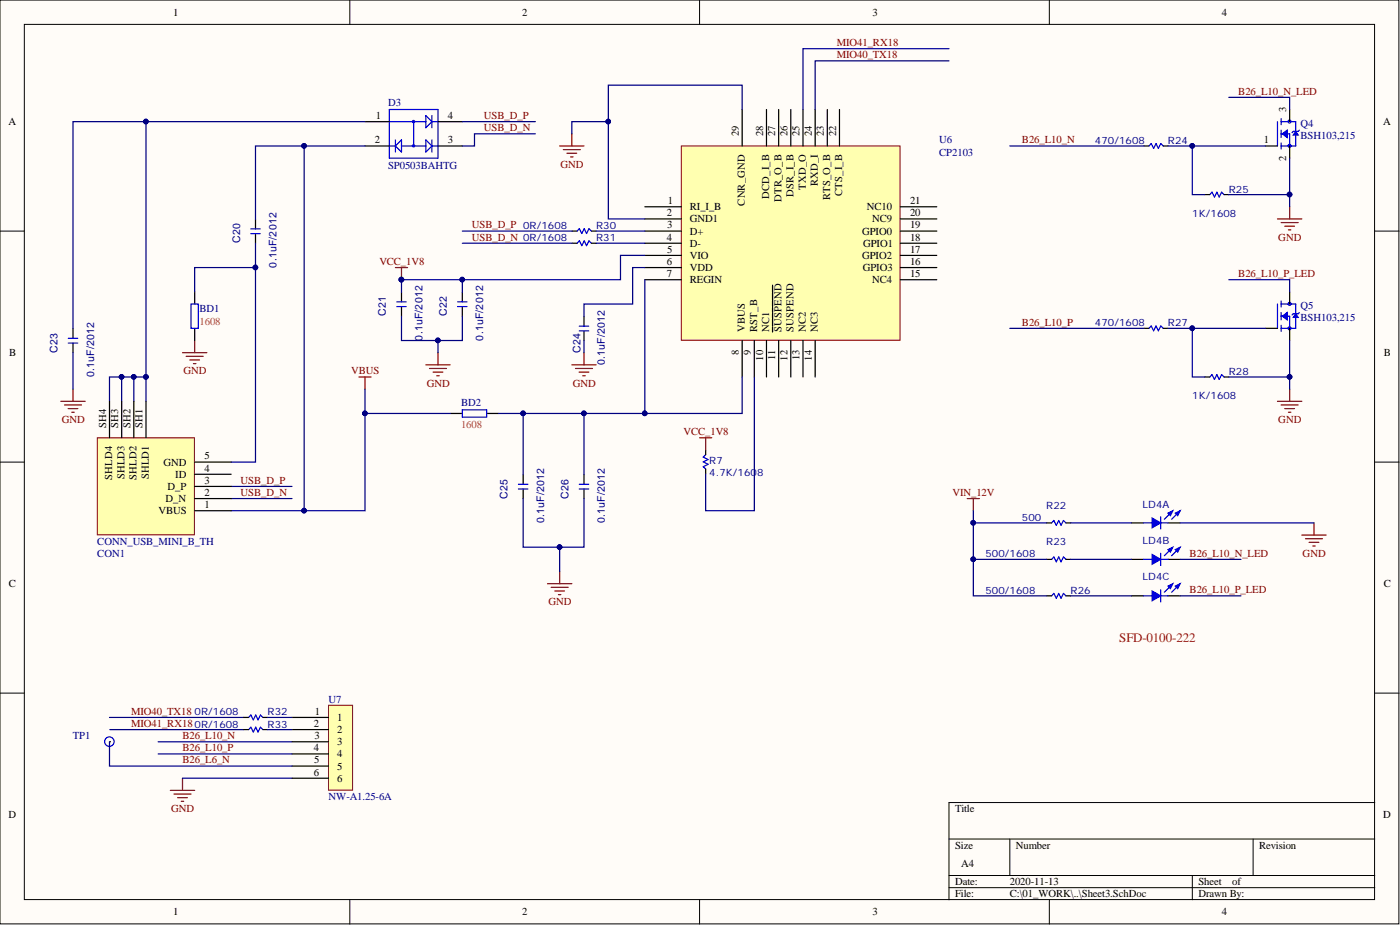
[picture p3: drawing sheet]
<svg xmlns="http://www.w3.org/2000/svg" width="292mm" height="193mm" viewBox="0 0 292 193" stroke-linecap="round" stroke-linejoin="round" font-family="sans-serif">
<defs><g id="words">
<text font-size="2.7" fill="#f00" x="233.5" y="133.9">SFD-0100-222</text>
<g font-size="2.2">
<text x="36.1" y="3.3">1</text>
<text x="108.9" y="3.3">2</text>
<text x="182" y="3.3">3</text>
<text x="254.9" y="3.3">4</text>
<text x="268.4" y="23.4" transform="rotate(-90 268.4 23.4)">3</text>
<text x="1.8" y="26.1">A</text>
<text x="78.2" y="29.9">2</text>
<text x="78.4" y="24.8">1</text>
<text x="93.4" y="24.8">4</text>
<text x="93.4" y="29.9">3</text>
<text x="154.1" y="28.4" transform="rotate(-90 154.1 28.4)">29</text>
<text x="159.2" y="28.4" transform="rotate(-90 159.2 28.4)">28</text>
<text x="161.8" y="28.4" transform="rotate(-90 161.8 28.4)">27</text>
<text x="164.3" y="28.4" transform="rotate(-90 164.3 28.4)">26</text>
<text x="166.8" y="28.4" transform="rotate(-90 166.8 28.4)">25</text>
<text x="169.4" y="28.4" transform="rotate(-90 169.4 28.4)">24</text>
<text x="171.9" y="28.4" transform="rotate(-90 171.9 28.4)">23</text>
<text x="174.5" y="28.4" transform="rotate(-90 174.5 28.4)">22</text>
<text x="263.7" y="29.9">1</text>
<text x="288.6" y="26.1">A</text>
<text x="268.4" y="33.5" transform="rotate(-90 268.4 33.5)">2</text>
<text x="160.5" y="41.5" transform="rotate(-90 160.5 41.5)">DCD_I_B</text>
<text x="165.6" y="41.1" transform="rotate(-90 165.6 41.1)">DSR_I_B</text>
<text x="168.1" y="39.6" transform="rotate(-90 168.1 39.6)">TXD_O</text>
<text x="170.6" y="38.9" transform="rotate(-90 170.6 38.9)">RXD_I</text>
<text x="173.2" y="41.7" transform="rotate(-90 173.2 41.7)">RTS_O_B</text>
<text x="175.7" y="40.9" transform="rotate(-90 175.7 40.9)">CTS_I_B</text>
<text x="139.1" y="45.1">2</text>
<text x="139.2" y="47.7">3</text>
<text x="139.3" y="42.6">1</text>
<text x="143.9" y="43.9">RI_I_B</text>
<text x="143.9" y="46.4">GND1</text>
<text x="155.4" y="42.9" transform="rotate(-90 155.4 42.9)">CNR_GND</text>
<text x="163" y="42.1" transform="rotate(-90 163 42.1)">DTR_O_B</text>
<text x="180.9" y="43.9">NC10</text>
<text x="182" y="46.4">NC9</text>
<text x="189.9" y="47.7">19</text>
<text x="189.9" y="45.1">20</text>
<text x="189.9" y="42.6">21</text>
<text x="139.1" y="50.2">4</text>
<text x="139.2" y="52.7">5</text>
<text x="143.9" y="48.9">D+</text>
<text x="143.9" y="51.5">D-</text>
<text x="179.9" y="48.9">GPIO0</text>
<text x="180.1" y="51.5">GPIO1</text>
<text x="189.9" y="52.7">17</text>
<text x="189.9" y="50.2">18</text>
<text x="139.1" y="55.3">6</text>
<text x="139.2" y="57.8">7</text>
<text x="143.9" y="54">VIO</text>
<text x="143.9" y="56.5">VDD</text>
<text x="143.9" y="59.1">REGIN</text>
<text x="179.9" y="54">GPIO2</text>
<text x="180" y="56.5">GPIO3</text>
<text x="182" y="59.1">NC4</text>
<text x="189.9" y="57.8">15</text>
<text x="189.9" y="55.3">16</text>
<text x="155.4" y="69.3" transform="rotate(-90 155.4 69.3)">VBUS</text>
<text x="158" y="69.3" transform="rotate(-90 158 69.3)">RST_B</text>
<text x="160.5" y="69.3" transform="rotate(-90 160.5 69.3)">NC1</text>
<text x="163" y="69.3" transform="rotate(-90 163 69.3)">SUSPEND</text>
<text x="165.6" y="69.3" transform="rotate(-90 165.6 69.3)">SUSPEND</text>
<text x="168.1" y="69.3" transform="rotate(-90 168.1 69.3)">NC2</text>
<text x="170.6" y="69.3" transform="rotate(-90 170.6 69.3)">NC3</text>
<text x="1.9" y="74.3">B</text>
<text x="154.1" y="74.1" transform="rotate(-90 154.1 74.1)">8</text>
<text x="156.7" y="74.1" transform="rotate(-90 156.7 74.1)">9</text>
<text x="159.2" y="75.3" transform="rotate(-90 159.2 75.3)">10</text>
<text x="161.8" y="75.1" transform="rotate(-90 161.8 75.1)">11</text>
<text x="164.3" y="75.3" transform="rotate(-90 164.3 75.3)">12</text>
<text x="166.8" y="75.1" transform="rotate(-90 166.8 75.1)">13</text>
<text x="169.4" y="75.3" transform="rotate(-90 169.4 75.3)">14</text>
<text x="288.7" y="74.3">B</text>
<text x="22.1" y="89.3" transform="rotate(-90 22.1 89.3)">SH4</text>
<text x="24.7" y="89.3" transform="rotate(-90 24.7 89.3)">SH3</text>
<text x="27.2" y="89.3" transform="rotate(-90 27.2 89.3)">SH2</text>
<text x="29.8" y="89.3" transform="rotate(-90 29.8 89.3)">SH1</text>
<text x="42.6" y="95.9">5</text>
<text x="23.4" y="100.1" transform="rotate(-90 23.4 100.1)">SHLD4</text>
<text x="26" y="100" transform="rotate(-90 26 100)">SHLD3</text>
<text x="28.5" y="100.1" transform="rotate(-90 28.5 100.1)">SHLD2</text>
<text x="31" y="100" transform="rotate(-90 31 100)">SHLD1</text>
<text x="34.1" y="97.1">GND</text>
<text x="36.6" y="99.7">ID</text>
<text x="42.6" y="100.9">3</text>
<text x="42.6" y="98.4">4</text>
<text x="33.1" y="107.3">VBUS</text>
<text x="34.5" y="104.7">D_N</text>
<text x="35" y="102.2">D_P</text>
<text x="42.6" y="106">1</text>
<text x="42.6" y="103.5">2</text>
<text x="1.9" y="122.5">C</text>
<text x="288.7" y="122.5">C</text>
<text x="65.7" y="149.1">1</text>
<text x="65.5" y="151.7">2</text>
<text x="65.6" y="154.2">3</text>
<text x="70.3" y="150.4">1</text>
<text x="70.3" y="152.9">2</text>
<text x="70.3" y="155.5">3</text>
<text x="65.5" y="156.7">4</text>
<text x="65.5" y="161.8">6</text>
<text x="65.6" y="159.3">5</text>
<text x="70.3" y="158">4</text>
<text x="70.3" y="160.5">5</text>
<text x="70.3" y="163.1">6</text>
<text x="1.8" y="170.7">D</text>
<text x="199.3" y="169.4">Title</text>
<text x="288.6" y="170.7">D</text>
<text x="199.3" y="177">Size</text>
<text x="212" y="177">Number</text>
<text x="262.7" y="177">Revision</text>
<text x="199.3" y="184.6">Date:</text>
<text x="200.5" y="180.8">A4</text>
<text x="210.7" y="184.6">2020-11-13</text>
<text x="250" y="184.6">Sheet</text>
<text x="257.1" y="184.6">of</text>
<text x="36.1" y="191">1</text>
<text x="108.9" y="191">2</text>
<text x="182" y="191">3</text>
<text x="199.3" y="187.2">File:</text>
<text x="210.7" y="187.2">C:\01_WORK\..\Sheet3.SchDoc</text>
<text x="250" y="187.2">Drawn By:</text>
<text x="254.9" y="191">4</text>
</g>
<g font-size="2.2" fill="#800000">
<text x="174.6" y="9.6">MIO41_RX18</text>
<text x="174.6" y="12.1">MIO40_TX18</text>
<text x="258.4" y="19.8">B26_L10_N_LED</text>
<text x="101" y="24.8">USB_D_P</text>
<text x="101" y="27.4">USB_D_N</text>
<text x="213.2" y="29.9">B26_L10_N</text>
<text x="116.9" y="35">GND</text>
<text x="98.4" y="47.7">USB_D_P 0R/1608</text>
<text x="98.4" y="50.2">USB_D_N 0R/1608</text>
<text x="266.7" y="50.2">GND</text>
<text x="79.1" y="55.3">VCC_1V8</text>
<text x="258.4" y="57.8">B26_L10_P_LED</text>
<text x="213.2" y="68">B26_L10_P</text>
<text x="38.3" y="78.1">GND</text>
<text x="73.3" y="78.1">VBUS</text>
<text x="89" y="80.6">GND</text>
<text x="119.5" y="80.6">GND</text>
<text x="12.9" y="88.2">GND</text>
<text x="266.7" y="88.2">GND</text>
<text x="142.6" y="90.8">VCC_1V8</text>
<text x="50.2" y="100.9">USB_D_P</text>
<text x="50.2" y="103.5">USB_D_N</text>
<text x="198.7" y="103.5">VIN_12V</text>
<text x="248.2" y="116.1">B26_L10_N_LED</text>
<text x="271.8" y="116.1">GND</text>
<text x="248.2" y="123.8">B26_L10_P_LED</text>
<text x="114.4" y="126.3">GND</text>
<text x="27.4" y="149.1">MIO40_TX18</text>
<text x="27.4" y="151.7">MIO41_RX18</text>
<text x="38.1" y="154.2">B26_L10_N</text>
<text x="38.1" y="159.3">B26_L6_N</text>
<text x="38.1" y="156.7">B26_L10_P</text>
<text x="35.7" y="169.4">GND</text>
</g>
<g font-size="2.2" fill="#000080">
<text x="81" y="22">D3</text>
<text x="196" y="29.9">U6</text>
<text x="271.4" y="26.5">Q4</text>
<text x="271.4" y="29">BSH103,215</text>
<text x="81" y="35.2">SP0503BAHTG</text>
<text x="196" y="32.4">CP2103</text>
<text x="50.1" y="50.7" transform="rotate(-90 50.1 50.7)">C20</text>
<text x="57.7" y="55.8" transform="rotate(-90 57.7 55.8)">0.1uF/2012</text>
<text x="41.6" y="65.2">BD1</text>
<text x="80.5" y="66" transform="rotate(-90 80.5 66)">C21</text>
<text x="93.2" y="66" transform="rotate(-90 93.2 66)">C22</text>
<text x="271.4" y="64.5">Q5</text>
<text x="88.2" y="71" transform="rotate(-90 88.2 71)">0.1uF/2012</text>
<text x="100.8" y="71" transform="rotate(-90 100.8 71)">0.1uF/2012</text>
<text x="271.4" y="67.1">BSH103,215</text>
<text x="12" y="73.6" transform="rotate(-90 12 73.6)">C23</text>
<text x="121.2" y="73.6" transform="rotate(-90 121.2 73.6)">C24</text>
<text x="126.2" y="76.1" transform="rotate(-90 126.2 76.1)">0.1uF/2012</text>
<text x="19.6" y="78.6" transform="rotate(-90 19.6 78.6)">0.1uF/2012</text>
<text x="96.2" y="84.7">BD2</text>
<text x="105.9" y="104" transform="rotate(-90 105.9 104)">C25</text>
<text x="118.6" y="104" transform="rotate(-90 118.6 104)">C26</text>
<text x="20.3" y="113.6">CONN_USB_MINI_B_TH</text>
<text x="113.5" y="109.1" transform="rotate(-90 113.5 109.1)">0.1uF/2012</text>
<text x="126.2" y="109.1" transform="rotate(-90 126.2 109.1)">0.1uF/2012</text>
<text x="20.3" y="116.1">CON1</text>
<text x="68.5" y="146.6">U7</text>
<text x="15.2" y="154.2">TP1</text>
<text x="68.5" y="166.9">NW-A1.25-6A</text>
</g>
<g font-size="2.2" fill="#c64230">
<text x="41.6" y="67.7">1608</text>
<text x="96.2" y="89.3">1608</text>
</g>
<g font-size="2.1" fill="#000080">
<text x="228.5" y="30">470/1608</text>
<text x="243.7" y="30">R24</text>
<text x="256.4" y="40.2">R25</text>
<text x="124.4" y="47.8">R30</text>
<text x="248.8" y="45.3">1K/1608</text>
<text x="124.4" y="50.3">R31</text>
<text x="228.5" y="68.1">470/1608</text>
<text x="243.7" y="68.1">R27</text>
<text x="248.8" y="83.3">1K/1608</text>
<text x="256.4" y="78.2">R28</text>
<text x="148" y="96.7">R7</text>
<text x="148" y="99.3">4.7K/1608</text>
<text x="218.3" y="106.1">R22</text>
<text x="238.4" y="105.9">LD4A</text>
<text x="213.2" y="108.7">500</text>
<text x="218.3" y="113.7">R23</text>
<text x="238.4" y="113.5">LD4B</text>
<text x="205.6" y="116.3">500/1608</text>
<text x="205.6" y="123.9">500/1608</text>
<text x="223.4" y="123.9">R26</text>
<text x="238.4" y="121.1">LD4C</text>
<text x="40.6" y="149.2">0R/1608</text>
<text x="55.8" y="149.2">R32</text>
<text x="40.6" y="151.8">0R/1608</text>
<text x="55.8" y="151.8">R33</text>
</g>
</g></defs>
<g fill="#fffcf8" stroke="#000" stroke-width=".21">
<path d="M0 0h291.9v192.7h-291.9z"/>
<path d="M5.1 5.1h281.7v182.6h-281.7z"/>
</g>
<g fill="none" stroke="#000" stroke-width=".21">
<path d="M73 0v5.1M146 0v5.1M218.9 0v5.1M0 48.2h5.1M286.8 48.2h5.1M0 96.4h5.1M286.8 96.4h5.1M0 144.6h5.1M286.8 144.6h5.1M198 175h88.8M210.7 175v7.6M261.5 175v7.6"/>
<path d="M286.8 167.4h-88.8v20.3M73 187.7v5.1M146 187.7v5.1M198 182.6h88.8M198 185.2h88.8M218.9 187.7v5.1M248.8 182.6v5.1"/>
</g>
<path d="M68.5 147.1h5.1v17.7h-5.1z" fill="#ffffb0" stroke="#800000" stroke-width=".21"/>
<path d="M60.9 149.7h7.6M60.9 152.2h7.6M60.9 154.7h7.6M60.9 157.3h7.6M60.9 159.8h7.6M60.9 162.4h7.6" fill="none" stroke="#000" stroke-width=".25"/>
<path d="M35.5 164.9h5.1M36.3 165.6h3.6M37.1 166.4h2M37.8 167.2h.5M38.1 162.4v2.5" fill="none" stroke="#800000" stroke-width=".25"/>
<path d="M142.2 30.5h45.6v40.5h-45.6z" fill="#ffffb0" stroke="#800000" stroke-width=".21"/>
<g fill="none" stroke="#000" stroke-width=".25">
<path d="M76.2 25.4h5M76.2 30.5h5M91.4 25.4h5.1M91.4 30.5h5.1M154.8 22.8v7.7M159.9 22.8v7.7M162.5 22.8v7.7M165 22.8v7.7M167.5 22.8v7.7M170.1 22.8v7.7M172.6 22.8v7.7M175.2 22.8v7.7"/>
<path d="M53.3 45.7v2.1M53.3 48.7v2M134.5 43.1h7.7M134.5 45.7h7.7M134.5 48.2h7.7M134.5 50.7h7.7M134.5 53.3h7.7M134.5 55.8h7.7M134.5 58.4h7.7M161.2 59.5v4.5M187.8 43.1h7.7M187.8 45.7h7.7"/>
<path d="M187.8 48.2h7.7M187.8 50.7h7.7M187.8 53.3h7.7M187.8 55.8h7.7M187.8 58.4h7.7M15.2 68.6v2M15.2 71.6v2M40.6 60.9v2.5M40.6 68.5v2.5M83.8 61v2M83.8 64v2M96.5 61v2"/>
<path d="M96.5 64v2M121.8 66v2M121.8 69v2M154.8 71v7.6M157.4 71v7.6M159.9 71v7.6M161.2 64.1v1.1M161.2 65.3v2.7M161.2 68.2v1.1M162.5 71v7.6M165 71v7.6M167.5 71v7.6"/>
<path d="M170.1 71v7.6M93.9 86.3h2.6M101.5 86.3h2.6M109.2 99v2M121.8 99v2M147.2 93.9v1M147.2 97.8v1.1M109.2 102v2M121.8 102v2M218.4 109.1h1M222.4 109.1h1M22.8 154.7h.1"/>
</g>
<g fill="none" stroke="#800000" stroke-width=".25">
<path d="M116.8 30.5h5M117.5 31.2h3.6M118.3 32h2M119.1 32.7h.5M119.3 27.9v2.6M82.5 55.8h2.5M83.8 55.8v2.6M38.1 73.6h5.1M38.8 74.3h3.6M39.6 75.1h2M40.4 75.9h.5M40.6 71v2.6"/>
<path d="M74.9 78.6h2.5M76.2 78.6v2.6M88.8 76.1h5.1M89.6 76.9h3.6M90.4 77.6h2M91.1 78.4h.5M91.4 73.6v2.5M119.3 76.1h5.1M120.1 76.9h3.5M120.8 77.6h2.1M121.6 78.4h.5M121.8 73.6v2.5"/>
<path d="M12.7 83.7h5.1M13.5 84.5h3.5M14.2 85.2h2M15 86h.5M15.2 81.2v2.5M146 91.3h2.5M147.2 91.3v2.6M116.8 119.2v2.6M114.2 121.8h5.1M115 122.5h3.5M115.8 123.3h2M116.5 124.1h.5"/>
</g>
<circle cx="83.7" cy="58.3" r=".48" fill="#000080" stroke="#000080" stroke-width=".21"/>
<g fill="none" stroke="#00f" stroke-width=".25">
<path d="M81.2 22.8h10.2v10.2h-10.2zM81.2 25.4h7.6M81.2 30.5h1.3M82.5 29.2v2.5M82.5 30.5l1.3-1.3v2.5zM83.8 30.5h5M86.3 25.4v5.1M88.8 24.1l1.3 1.3-1.3 1.2zM88.8 29.2l1.3 1.3-1.3 1.2zM90.1 25.4h1.3M90.1 24.1v2.5M90.1 29.2v2.5"/>
<path d="M90.1 30.5h1.3M266.5 25.4v5.1M267.3 25.4h3v5.1h-3M267.3 24.7v1.3M267.3 27.2v1.5M267.3 29.8v1.3M267.3 27.9h1.8v2.6M271.1 27.2l-.2 .2h-1.1l-.2 .3M52.3 48.7h2M52.3 47.8h2M14.2 71.6h2M14.2 70.6h2"/>
<path d="M39.9 63.4h1.5v5.1h-1.5zM82.8 64h2M82.8 63h2M95.5 64h2M95.5 63h2M120.9 69h1.9M120.9 68h1.9M96.5 85.5h5v1.5h-5zM147.2 94.9l-.5 .5 1 .5-1 .5 1 .5-1 .5 .5 .4M108.2 102h1.9M108.2 101h1.9M120.9 102h1.9"/>
<path d="M120.9 101h1.9M219.4 109.1l.5-.5 .5 1 .5-1 .5 1 .5-1 .5 .5M21.8 154.6a.99 .99 0 0 1 1.6-.7 .99 .99 0 0 1-.1 1.7 .99 .99 0 0 1-1.5-.9"/>
<circle cx="86.3" cy="25.4" r=".23"/>
<circle cx="86.3" cy="30.4" r=".23"/>
</g>
<path d="M270.3 27.4l.6 .8h-1.1z" fill="#00f"/>
<path d="M270.3 27.4l.6 .8h-1.1z" fill="none" stroke="#00f" stroke-width=".25"/>
<path d="M267.6 27.9l1-.7v1.5z" fill="#00f"/>
<path d="M239.7 30.5l.5-.6 .5 1.1 .5-1.1 .5 1.1 .5-1.1 .5 .6M267.6 27.9l1-.7v1.5zM252.4 40.6l.5-.5 .5 1 .5-1 .5 1 .5-1 .5 .5M266.5 63.4v5.1M267.3 62.8v1.3M267.3 65.2v1.5M267.3 67.9v1.2M267.3 66h1.8v2.5M267.3 63.4h3v5.1h-3M271.1 65.2l-.2 .3h-1.1l-.2 .2M219.4 116.7l.5-.5 .5 1 .5-1 .5 1 .5-1 .5 .5" fill="none" stroke="#00f" stroke-width=".25"/>
<g fill="none" stroke="#00f" stroke-width=".21">
<circle cx="269" cy="25.4" r=".33"/>
<circle cx="269" cy="30.4" r=".33"/>
</g>
<path d="M238.7 30.5h1M242.7 30.5h1M264 30.5h2.5M269.1 22.8v2.6M269.1 30.5v2.5M251.4 40.6h1M255.4 40.6h1M218.4 116.7h1M222.4 116.7h1" fill="none" stroke="#000" stroke-width=".25"/>
<path d="M266.5 45.7h5.1M267.3 46.4h3.6M268.1 47.2h2M268.8 48h.5M269.1 43.1v2.6M201.8 104h2.5M203.1 104v2.5" fill="none" stroke="#800000" stroke-width=".25"/>
<path d="M270.3 65.5l.6 .7h-1.1z" fill="#00f"/>
<path d="M270.3 65.5l.6 .7h-1.1z" fill="none" stroke="#00f" stroke-width=".25"/>
<path d="M267.6 66l1-.8v1.5z" fill="#00f"/>
<path d="M239.7 68.5l.5-.5 .5 1 .5-1 .5 1 .5-1 .5 .5M252.4 78.6l.5-.5 .5 1.1 .5-1.1 .5 1.1 .5-1.1 .5 .5M267.6 66l1-.8v1.5z" fill="none" stroke="#00f" stroke-width=".25"/>
<g fill="none" stroke="#00f" stroke-width=".21">
<circle cx="269" cy="68.5" r=".33"/>
<circle cx="269" cy="63.4" r=".33"/>
</g>
<path d="M238.7 68.5h1M242.7 68.5h1M251.4 78.6h1M255.4 78.6h1M264 68.5h2.5M269.1 60.9v2.5M269.1 68.5v2.5" fill="none" stroke="#000" stroke-width=".25"/>
<path d="M266.5 83.7h5.1M267.3 84.5h3.6M268.1 85.2h2M268.8 86h.5M269.1 81.2v2.5M271.6 111.6h5.1M272.4 112.4h3.5M273.1 113.1h2.1M273.9 113.9h.5M274.2 109.1v2.5" fill="none" stroke="#800000" stroke-width=".25"/>
<path d="M245.2 107.1l1-.6-.5 1.1z" fill="#00f"/>
<path d="M245.2 107.1l1-.6-.5 1.1z" fill="none" stroke="#00f" stroke-width=".25"/>
<path d="M243.7 107.1l1-.6-.5 1.1z" fill="#00f"/>
<path d="M243.7 107.1l1-.6-.5 1.1zM244.5 106.8l-1.6 1.5M246 106.8l-1.5 1.5" fill="none" stroke="#00f" stroke-width=".25"/>
<path d="M236.1 109.1h2.5M243.7 109.1h2.5" fill="none" stroke="#000" stroke-width=".25"/>
<path d="M240.4 108.1l1.8 1-1.8 1z" fill="#00f"/>
<path d="M238.6 109.1h5.1M240.4 108.1l1.8 1-1.8 1zM242.2 107.8v2.6" fill="none" stroke="#00f" stroke-width=".25"/>
<path d="M245.2 114.7l1-.5-.5 1z" fill="#00f"/>
<path d="M245.2 114.7l1-.5-.5 1z" fill="none" stroke="#00f" stroke-width=".25"/>
<path d="M243.7 114.7l1-.5-.5 1z" fill="#00f"/>
<path d="M243.7 114.7l1-.5-.5 1zM244.5 114.4l-1.6 1.5M246 114.4l-1.5 1.5" fill="none" stroke="#00f" stroke-width=".25"/>
<path d="M236.1 116.7h2.5M243.7 116.7h2.5" fill="none" stroke="#000" stroke-width=".25"/>
<path d="M240.4 115.7l1.8 1-1.8 1z" fill="#00f"/>
<path d="M238.6 116.7h5.1M240.4 115.7l1.8 1-1.8 1zM242.2 115.4v2.6" fill="none" stroke="#00f" stroke-width=".25"/>
<path d="M245.2 122.3l1-.5-.5 1z" fill="#00f"/>
<path d="M245.2 122.3l1-.5-.5 1z" fill="none" stroke="#00f" stroke-width=".25"/>
<path d="M243.7 122.3l1-.5-.5 1z" fill="#00f"/>
<path d="M243.7 122.3l1-.5-.5 1zM244.5 122l-1.6 1.5M246 122l-1.5 1.5" fill="none" stroke="#00f" stroke-width=".25"/>
<path d="M236.1 124.3h2.5M243.7 124.3h2.5" fill="none" stroke="#000" stroke-width=".25"/>
<path d="M240.4 123.3l1.8 1-1.8 1z" fill="#00f"/>
<path d="M120.4 48.2l.5-.5 .5 1 .5-1 .5 1 .5-1 .5 .5M120.4 50.7l.5-.5 .5 1.1 .5-1.1 .5 1.1 .5-1.1 .5 .5M219.4 124.3l.5-.5 .5 1 .5-1 .5 1 .5-1 .5 .5M238.6 124.3h5.1M240.4 123.3l1.8 1-1.8 1zM242.2 123v2.6M51.9 149.7l.4-.5 .6 1 .5-1 .4 1 .5-1 .6 .5M51.9 152.2l.4-.5 .6 1 .5-1 .4 1 .5-1 .6 .5" fill="none" stroke="#00f" stroke-width=".25"/>
<path d="M119.4 48.2h1M119.4 50.7h1M123.4 48.2h1M123.4 50.7h1M218.4 124.3h1M222.4 124.3h1M50.8 149.7h1.1M50.8 152.2h1.1M54.9 149.7h.9M54.9 152.2h.9" fill="none" stroke="#000" stroke-width=".25"/>
<g fill="none" stroke="#000080" stroke-width=".25">
<path d="M198 12.7h-27.9v10.1M198 10.2h-30.5v12.6M30.5 25.4v58.3M63.5 30.5v76h-15.3M76.2 25.4h-61v43.2M76.2 30.5h-22.9v15.2M96.5 25.4h15.2M111.7 27.9h-12.7v2.6h-2.5M119.3 27.9v-2.5h7.6v20.3h7.6M154.8 22.8v-5h-27.9v7.6M210.7 30.5h28M243.7 30.5h20.3"/>
<path d="M248.8 30.5v10.1h2.6M256.4 20.3h12.7v2.5M269.1 33v10.1M53.3 50.7v45.7h-5.1M53.3 55.8h-12.7v5.1M96.5 58.4v2.6M96.5 48.2h22.9M96.5 50.7h22.9M124.4 48.2h10.1M124.4 50.7h10.1M134.5 53.3h-5v5.1h-45.7v2.6M134.5 58.4v27.9h20.3v-7.7"/>
<path d="M134.5 55.8h-2.5v7.6h-10.2v2.6M256.4 58.4h12.7v2.5M256.4 40.6h12.7M15.2 73.6v7.6M25.4 78.6h-2.6v5.1M27.9 78.6h-2.5v5.1M30.5 78.6h-2.6v5.1M83.8 66v5h12.7v-5M91.4 71v2.6M121.8 71v2.6M157.4 78.6v27.9h-10.2v-7.6M210.7 68.5h28"/>
<path d="M243.7 68.5h20.3M248.8 68.5v10.1h2.6M256.4 78.6h12.7M269.1 71v10.2M76.2 81.2v25.3h-12.7M76.2 86.3h17.7M104.1 86.3h30.4M109.2 86.3v12.7M121.8 86.3v12.7M48.2 101.5h12.7M48.2 104h12.7M109.2 104v10.2h12.6v-10.2"/>
<path d="M116.8 114.2v5M203.1 116.7v7.6h15.3M203.1 106.5v10.2h15.3M203.1 109.1h15.3M223.4 116.7h12.7M223.4 109.1h12.7M246.2 116.7h12.7M246.2 109.1h28M223.4 124.3h12.7M246.2 124.3h12.7M22.8 154.7v5.1h38.1M22.8 149.7h28"/>
<path d="M22.9 152.2h27.9M33 157.3h27.9M33 154.7h27.9M55.8 149.7h5.1M55.8 152.2h5.1M38.1 162.4h22.8"/>
</g>
<g fill="#000080" stroke="#000080" stroke-width=".21">
<circle cx="126.9" cy="25.4" r=".48"/>
<circle cx="96.4" cy="58.3" r=".48"/>
<circle cx="83.7" cy="58.3" r=".48"/>
<circle cx="109.1" cy="86.2" r=".48"/>
<circle cx="121.8" cy="86.2" r=".48"/>
<circle cx="116.7" cy="114.1" r=".48"/>
<circle cx="134.5" cy="86.2" r=".48"/>
<circle cx="91.4" cy="71" r=".48"/>
<circle cx="30.4" cy="25.4" r=".48"/>
<circle cx="53.3" cy="55.8" r=".48"/>
<circle cx="30.4" cy="78.6" r=".48"/>
<circle cx="27.9" cy="78.6" r=".48"/>
<circle cx="25.4" cy="78.6" r=".48"/>
<circle cx="63.4" cy="106.5" r=".48"/>
<circle cx="63.4" cy="30.4" r=".48"/>
<circle cx="76.1" cy="86.2" r=".48"/>
<circle cx="248.7" cy="30.4" r=".48"/>
<circle cx="269" cy="40.6" r=".48"/>
<circle cx="248.7" cy="68.5" r=".48"/>
<circle cx="269" cy="78.6" r=".48"/>
<circle cx="203" cy="116.7" r=".48"/>
<circle cx="203" cy="109.1" r=".48"/>
</g>
<path d="M20.3 91.3h20.3v20.3h-20.3z" fill="#ffffb0" stroke="#800000" stroke-width=".21"/>
<path d="M22.8 83.7v7.6M25.4 83.7v7.6M27.9 83.7v7.6M30.5 83.7v7.6M40.6 98.9h7.6M40.6 96.4h7.6M40.6 106.5h7.6M40.6 104h7.6M40.6 101.5h7.6" fill="none" stroke="#000" stroke-width=".25"/>
<use href="#words"/>
</svg>
